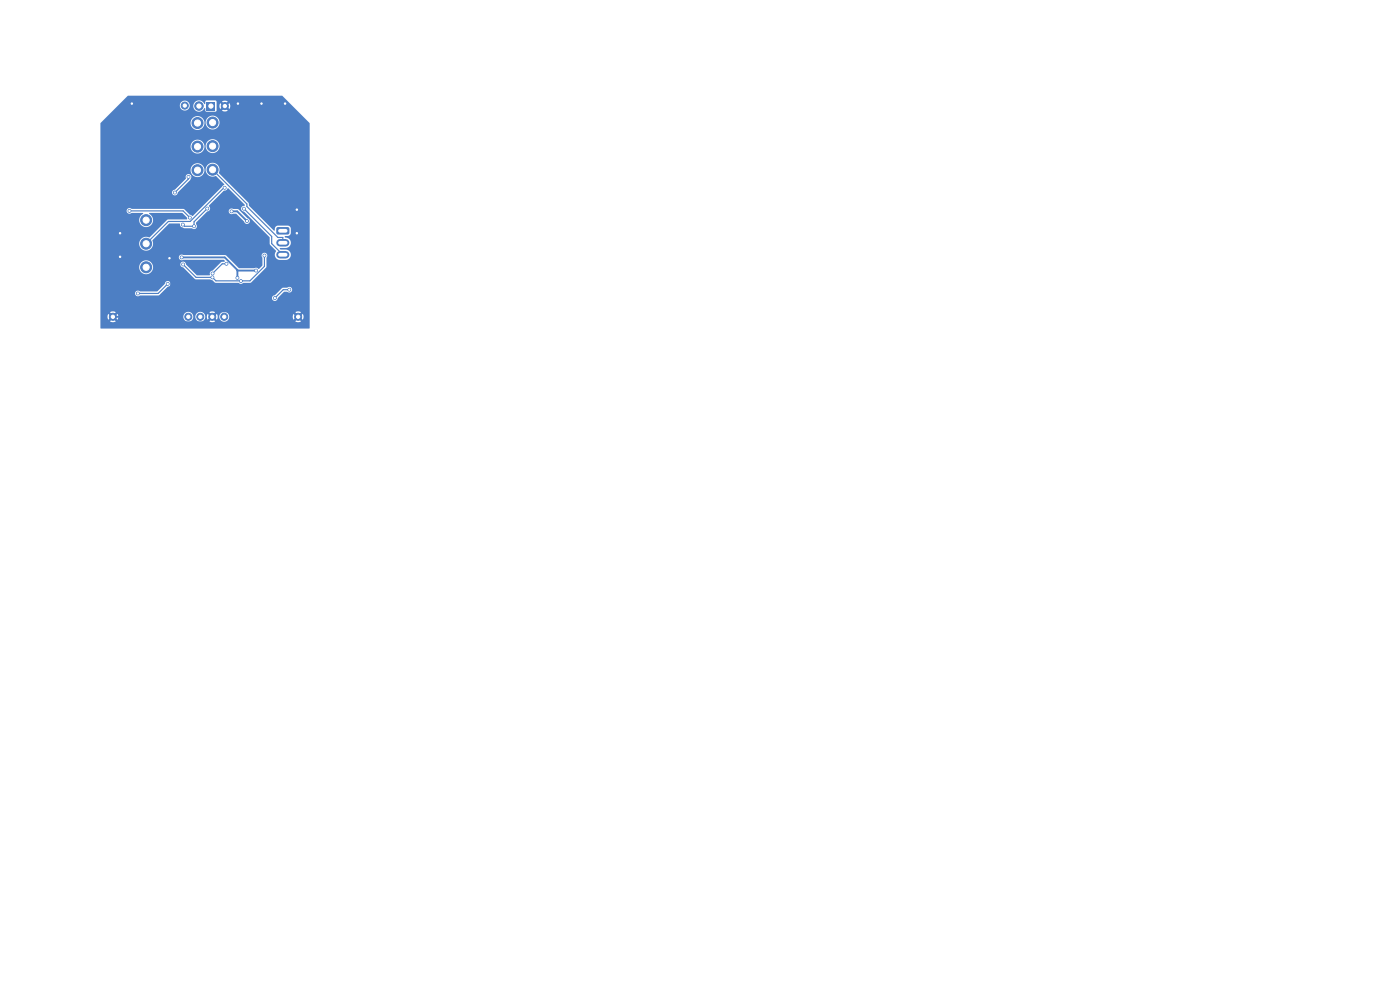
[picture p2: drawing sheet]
<svg xmlns="http://www.w3.org/2000/svg" width="297mm" height="210mm" viewBox="0 0 297 210" stroke-linecap="round" stroke-linejoin="round" font-family="sans-serif">
<g fill="#4d7fc4" stroke="#4d7fc4" stroke-width=".21">
<circle cx="39.9" cy="67.2" r=".75"/>
<circle cx="42.5" cy="67.2" r=".75"/>
<circle cx="23.9" cy="67.2" r=".75"/>
<circle cx="39.2" cy="22.4" r=".75"/>
<circle cx="63.2" cy="67.2" r=".75"/>
<circle cx="47.6" cy="67.2" r=".75"/>
<circle cx="45" cy="67.2" r=".75"/>
<circle cx="47.7" cy="22.5" r=".75"/>
</g>
<path d="M43.8 21.6h1.9v1.8h-1.9z" fill="#4d7fc4"/>
<g fill="#4d7fc4" stroke="#4d7fc4" stroke-width=".21">
<circle cx="42.2" cy="22.5" r=".9"/>
<circle cx="31" cy="46.7" r="1.17"/>
<circle cx="31" cy="51.7" r="1.17"/>
<circle cx="31" cy="56.7" r="1.17"/>
</g>
<path d="M58.8 48.2h2.3l.3 .2v1.1l-.4 .3-2.1-.1-.3-.3v-.8z" fill="#4d7fc4"/>
<path d="M59.4 51.5h1.2M59.4 54h1.2" fill="none" stroke="#4d7fc4" stroke-width="1.6"/>
<g fill="#4d7fc4" stroke="#4d7fc4" stroke-width=".21">
<circle cx="41.9" cy="36.1" r="1.17"/>
<circle cx="41.9" cy="31.1" r="1.17"/>
<circle cx="41.9" cy="26.1" r="1.17"/>
<circle cx="45.1" cy="26" r="1.17"/>
<circle cx="45.1" cy="31" r="1.17"/>
<circle cx="45.1" cy="36" r="1.17"/>
<circle cx="60.5" cy="22" r=".3"/>
<circle cx="63" cy="49.5" r=".3"/>
<circle cx="55.5" cy="22" r=".3"/>
<circle cx="63" cy="44.5" r=".3"/>
<circle cx="25.5" cy="54.5" r=".3"/>
<circle cx="25.5" cy="49.5" r=".3"/>
<circle cx="28" cy="22" r=".3"/>
<circle cx="35.9" cy="54.8" r=".3"/>
<circle cx="50.5" cy="22" r=".3"/>
<circle cx="50.4" cy="58.9" r=".3"/>
<circle cx="54.3" cy="57.4" r=".3"/>
<circle cx="38.5" cy="54.6" r=".3"/>
<circle cx="29.2" cy="62.2" r=".3"/>
<circle cx="35.6" cy="60.2" r=".3"/>
<circle cx="45.1" cy="58" r=".3"/>
<circle cx="48" cy="56" r=".3"/>
<circle cx="49.1" cy="44.8" r=".3"/>
<circle cx="52.4" cy="46.9" r=".3"/>
<circle cx="44" cy="44.2" r=".3"/>
<circle cx="38.8" cy="47.6" r=".3"/>
<circle cx="41.2" cy="48" r=".3"/>
<circle cx="40" cy="37.5" r=".3"/>
<circle cx="37.1" cy="40.8" r=".3"/>
<circle cx="40.3" cy="46.2" r=".3"/>
<circle cx="27.5" cy="44.7" r=".3"/>
<circle cx="51.7" cy="44.3" r=".3"/>
<circle cx="61.4" cy="61.5" r=".3"/>
<circle cx="58.3" cy="63.2" r=".3"/>
<circle cx="45.1" cy="58.8" r=".3"/>
<circle cx="56.1" cy="54.2" r=".3"/>
<circle cx="38.9" cy="56.1" r=".3"/>
<circle cx="51.1" cy="59.6" r=".3"/>
<circle cx="47.7" cy="39.8" r=".3"/>
</g>
<path d="M35.9 54.8l.4 .4v11.9M38.5 54.6h9.2l2.7 2.7v1.6M49.1 44.8h1.2l2.1 2.1M50.4 57.4h3.9M36.3 67.1l1.3 1.3h6.2l2.4-2.4h15.9l1.1 1.2M36.3 67.1l-12.4 .1" fill="none" stroke="#4d7fc4" stroke-width=".4"/>
<path d="M40 37.5v.5l-2.9 2.8M45.1 36l7.3 7.3v.5l6.5 6.6h1.1v1.1M47.7 39.8h-.2l-7.2 7.2h-4.6l-4.7 4.7M27.5 44.7h11.3l1.5 1.5M44 44.2l-2.8 2.8v1h-2.1l-.3-.4M48 56h-.8l-2.1 2M51.1 59.6h.1M51.7 44.3l5.9 5.9v1.5l2.4 2.3M56.1 54.2v2.3l-3.1 3.1h-7.2l-.7-.8h-3.5l-2.7-2.7M35.6 60.2l-2.1 2h-4.3M61.4 61.5h-1.3l-1.8 1.7" fill="none" stroke="#4d7fc4" stroke-width=".25"/>
<path d="M27.1 20.3h32.7l5.9 5.8v43.5l-.1 .1-44.3-.1v-1.4h2a1.15 1.15 0 0 0 1.3 0l-.7-.6-.6 .6h-2v-1.1h1.5l.2 .7 .6-.6a.35 .35 0 0 0 .4 .4 .35 .35 0 0 0 .3-.4l.6 .6 .2-.7h13.8a1.06 1.06 0 0 0 1 1.2 1.06 1.06 0 0 0 1.1-1.2h.4v.2a1.05 1.05 0 0 0 1.5 .9h1.5a1.15 1.15 0 0 0 1.2 0l-.6-.6-.6 .6h-1.5l.5-.5 .1-.6h.4l.2 .7 .6-.6a.35 .35 0 0 0 .3 .4 .35 .35 0 0 0 .4-.4l.6 .6 .2-.7h.3a1.05 1.05 0 0 0 1.5 1.1h14.6a1.15 1.15 0 0 0 1.3 0l-.6-.6-.7 .6h-14.6l.1-.1a1.05 1.05 0 0 0 .5-1h13.5l.2 .7 .6-.6a.35 .35 0 0 0 .4 .4 .35 .35 0 0 0 .3-.4l.6 .6a1.15 1.15 0 0 0 0-1.2l-.6 .6v-.1a.39 .39 0 0 0-.4-.2 .39 .39 0 0 0-.3 .3l-.6-.6-.2 .5h-13.5l-.2-.6-.4-.3h14.6l.7 .6 .6-.6a1.15 1.15 0 0 0-1.3 0h-14.7a1.06 1.06 0 0 0-1.4 .9h-.3l-.2-.5-.6 .6a.38 .38 0 0 0-.4-.4 .38 .38 0 0 0-.4 .4l-.5-.6-.2 .5h-.4l-.2-.6-.4-.3h1.5l.6 .6 .6-.6-.5-.2-.7 .2h-1.6a1.06 1.06 0 0 0-1.4 .9h-.4v-.2a1.06 1.06 0 0 0-1.2-.8 1.06 1.06 0 0 0-.9 1h-13.8l-.2-.5-.6 .6a.38 .38 0 0 0-.4-.4 .38 .38 0 0 0-.3 .4l-.6-.6-.2 .5h-1.5v-.9h2l.6 .6 .7-.6a1.14 1.14 0 0 0-1.3 0h-2v-3h36.4v.1a.62 .62 0 0 0 .7 .5 .62 .62 0 0 0 .5-.6l1.3-1.3h.7a.62 .62 0 0 0 .9 0 .62 .62 0 0 0 0-.9 .62 .62 0 0 0-.9 0l-1.1 .1-1.5 1.5-.4 .2-.2 .4h-36.4v-1h7.3a.63 .63 0 0 0 .4 .6 .63 .63 0 0 0 .7-.1l4-.1 1.8-1.7a.62 .62 0 0 0 .7-.7 .62 .62 0 0 0-.6-.6 .62 .62 0 0 0-.7 .7l-1.6 1.5h-3.7a.6 .6 0 0 0-1 .4h-7.3v-5.6h8.2v.2a1.48 1.48 0 0 0 2.3 1.2 1.48 1.48 0 0 0 0-2.6 1.48 1.48 0 0 0-2.3 1.2h-8.2v-2.1h16.6v.2a.63 .63 0 0 0 1 .4h8.5l.3 .2-.1 .2-.7 .1-1.8 1.8a.87 .87 0 0 0-.6 1h-2.7l-2.3-2.3a.61 .61 0 0 0-.7-.6 .61 .61 0 0 0-.6 .7 .61 .61 0 0 0 .7 .5l2.5 2.5 3.2 .1 1.1 .7h4.9a.65 .65 0 0 0 1 0l1.7-.1 3.1-3.1 .1-2.1a.62 .62 0 0 0 0-.9 .62 .62 0 0 0-.8 0 .62 .62 0 0 0 0 .9v1.6l-.9 .8a.67 .67 0 0 0-.8-.2h-3.3l-3-2.8h-8.9a.6 .6 0 0 0-.9 .4h-16.6v-9.8h5.6v.1a.63 .63 0 0 0 .4 .5 .63 .63 0 0 0 .6-.1h2.4l.1 .1a1.51 1.51 0 0 0-.5 2.3 1.51 1.51 0 0 0 2.3 0 1.51 1.51 0 0 0-.6-2.3l.1-.1h6.9l1 .9 .1 .3-.1 .2h-4l-3.8 3.7a1.48 1.48 0 0 0-2.2 .7 1.48 1.48 0 0 0 1 2 1.48 1.48 0 0 0 1.9-1.2l-.1-.8 3.5-3.6h2.2a.99 .99 0 0 0 1 1h1.7a.62 .62 0 0 0 .8 0 .62 .62 0 0 0 0-.9v-.3l2.4-2.4h4.5a.62 .62 0 0 0 .3 .5 .62 .62 0 0 0 .7 0l.6 .1 1.7 1.6a.62 .62 0 0 0 1 .3 .62 .62 0 0 0-.3-1l-1.9-1.9-1.2-.1a.6 .6 0 0 0-.9 .5l-4.2-.1a.9 .9 0 0 0 0-1.1l3.3-3.2a.64 .64 0 0 0 .7-.5l.1 .1 3.5 3.4v.3a.63 .63 0 0 0-.8 .5 .63 .63 0 0 0 .7 .7l5.4 5.4v1.5l1.3 1.4a1.22 1.22 0 0 0 .8 1.9h1.6a1.1 1.1 0 0 0 .8-1.1 1.1 1.1 0 0 0-1-1.1h-1.1l-.3-.2 1.6-.1a1.17 1.17 0 0 0 .7-1.3 1.17 1.17 0 0 0-1.2-1v-.2h.7l.5-.3 .1-1.3a.69 .69 0 0 0-.6-.6h-2.2a.94 .94 0 0 0-.7 1l-5.4-5.2-.1-.7-6.3-6.3a1.48 1.48 0 0 0-1-2.2 1.48 1.48 0 0 0-1.7 1.7 1.48 1.48 0 0 0 2.1 1.1l1.8 1.9-6.7 6.6-.6-.3-1.4-1.2h-11a.6 .6 0 0 0-1 .4h-5.6v-3.9h15.2v.1a.62 .62 0 0 0 .7 .5 .62 .62 0 0 0 .5-.6l2.6-2.6a.69 .69 0 0 0 .2-.9 .69 .69 0 0 0-.9-.3l-.2 .5v.4l-2.3 2.3-.4 .2-.2 .4h-15.2v-4.8h19.1v.2a1.48 1.48 0 0 0 2.3 1.2 1.48 1.48 0 0 0 0-2.6 1.48 1.48 0 0 0-2.3 1.2h-19.1v-5h19.1v.2a1.47 1.47 0 0 0 1.7 1.4 1.47 1.47 0 0 0 1.3-1.7h.2v.2a1.47 1.47 0 0 0 2.3 1.2 1.47 1.47 0 0 0 0-2.6 1.47 1.47 0 0 0-2.3 1.2h-.2l-.1-.1a1.48 1.48 0 0 0-1.5-1.2 1.48 1.48 0 0 0-1.4 1.4h-19.1v-4.8l.1-.2h19a1.47 1.47 0 0 0 1.5 1.6 1.47 1.47 0 0 0 1.5-1.7h.2v.2a1.47 1.47 0 0 0 2.3 1.2 1.47 1.47 0 0 0 0-2.6 1.47 1.47 0 0 0-2.3 1.2h-.2l-.1-.1a1.48 1.48 0 0 0-1.5-1.2 1.48 1.48 0 0 0-1.4 1.4h-19l3.7-3.7h13v.2a1.05 1.05 0 0 0 1.1 1 1.05 1.05 0 0 0 1.1-1.1h.7v.2a1.26 1.26 0 0 0 1.1 1.1 1.26 1.26 0 0 0 1.3-.8l.2 .6 .2 .2h1.9l.2-.2h1.2a1.15 1.15 0 0 0 1.2 0l-.6-.6-.6 .6h-1.2l.1-1.1h.6l.1 .7 .6-.6a.35 .35 0 0 0 .4 .4 .35 .35 0 0 0 .4-.4l.6 .6a1.15 1.15 0 0 0 0-1.2l-.6 .6-.1-.1a.39 .39 0 0 0-.4-.2 .39 .39 0 0 0-.3 .3l-.6-.6-.1 .5h-.6l-.1-.9h1.2l.6 .6 .6-.6a1.14 1.14 0 0 0-1.2 0h-1.2l-.2-.2h-1.9l-.2 .2-.1 .5-.2 .1a1.21 1.21 0 0 0-1.3-.8 1.21 1.21 0 0 0-1 1.1h-.7v-.1a1.06 1.06 0 0 0-1.1-1 1.06 1.06 0 0 0-1.1 1h-13z" fill="#4d7fc4"/>
<g fill="#fff" stroke="#fff" stroke-width=".21">
<circle cx="60.5" cy="22" r=".15"/>
<circle cx="63" cy="49.5" r=".15"/>
<circle cx="55.5" cy="22" r=".15"/>
<circle cx="63" cy="44.5" r=".15"/>
<circle cx="25.5" cy="54.5" r=".15"/>
<circle cx="25.5" cy="49.5" r=".15"/>
<circle cx="28" cy="22" r=".15"/>
<circle cx="35.9" cy="54.8" r=".15"/>
<circle cx="50.5" cy="22" r=".15"/>
<circle cx="50.4" cy="58.9" r=".15"/>
<circle cx="54.3" cy="57.4" r=".15"/>
<circle cx="38.5" cy="54.6" r=".15"/>
<circle cx="29.2" cy="62.2" r=".15"/>
<circle cx="35.6" cy="60.2" r=".15"/>
<circle cx="45.1" cy="58" r=".15"/>
<circle cx="48" cy="56" r=".15"/>
<circle cx="49.1" cy="44.8" r=".15"/>
<circle cx="52.4" cy="46.9" r=".15"/>
<circle cx="44" cy="44.2" r=".15"/>
<circle cx="38.8" cy="47.6" r=".15"/>
<circle cx="41.2" cy="48" r=".15"/>
<circle cx="40" cy="37.5" r=".15"/>
<circle cx="37.1" cy="40.8" r=".15"/>
<circle cx="40.3" cy="46.2" r=".15"/>
<circle cx="27.5" cy="44.7" r=".15"/>
<circle cx="51.7" cy="44.3" r=".15"/>
<circle cx="61.4" cy="61.5" r=".15"/>
<circle cx="58.3" cy="63.2" r=".15"/>
<circle cx="45.1" cy="58.8" r=".15"/>
<circle cx="56.1" cy="54.2" r=".15"/>
<circle cx="38.9" cy="56.1" r=".15"/>
<circle cx="51.1" cy="59.6" r=".15"/>
<circle cx="47.7" cy="39.8" r=".15"/>
<circle cx="39.9" cy="67.2" r=".35"/>
<circle cx="42.5" cy="67.2" r=".35"/>
<circle cx="23.9" cy="67.2" r=".35"/>
<circle cx="39.2" cy="22.4" r=".35"/>
<circle cx="63.3" cy="67.2" r=".35"/>
<circle cx="47.6" cy="67.2" r=".35"/>
<circle cx="45" cy="67.2" r=".35"/>
<circle cx="47.7" cy="22.5" r=".35"/>
<circle cx="44.7" cy="22.5" r=".45"/>
<circle cx="42.2" cy="22.5" r=".45"/>
<circle cx="31" cy="46.7" r=".65"/>
<circle cx="31" cy="51.7" r=".65"/>
<circle cx="31" cy="56.7" r=".65"/>
<circle cx="41.9" cy="36.1" r=".65"/>
<circle cx="41.9" cy="31.1" r=".65"/>
<circle cx="41.9" cy="26.1" r=".65"/>
<circle cx="45.1" cy="26" r=".65"/>
<circle cx="45.1" cy="31" r=".65"/>
<circle cx="45.1" cy="36" r=".65"/>
</g>
<path d="M59.4 49h1.2M59.4 51.5h1.2M59.4 54h1.2" fill="none" stroke="#fff" stroke-width=".8"/>
</svg>
